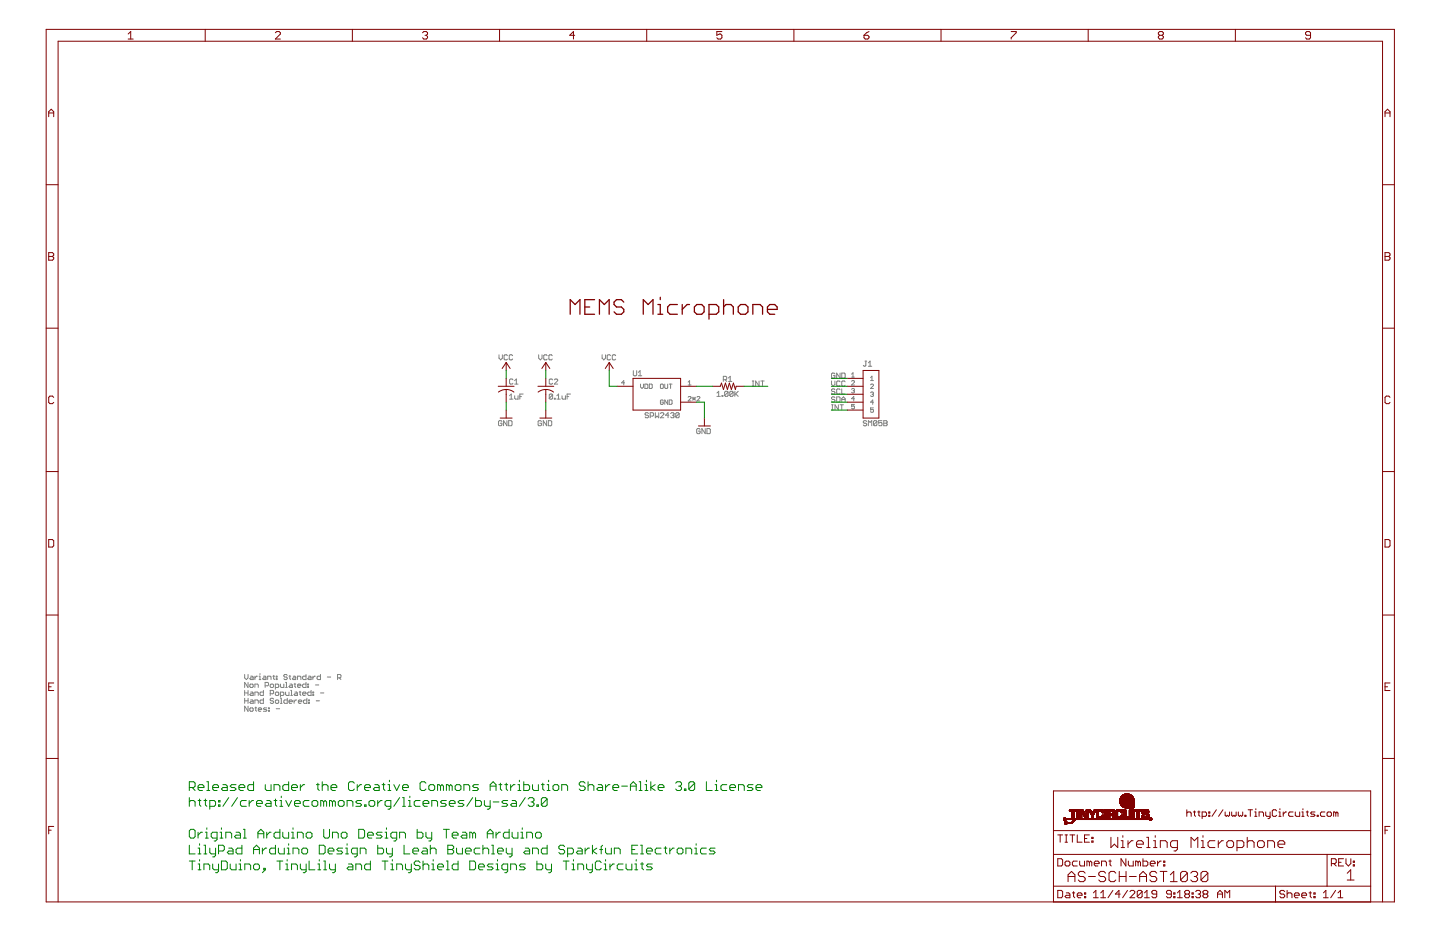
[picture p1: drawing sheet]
<svg xmlns="http://www.w3.org/2000/svg" width="432mm" height="279mm" viewBox="0 0 432 279" stroke-linecap="round" stroke-linejoin="round" font-family="sans-serif">
<g fill="none" stroke="#808080" stroke-width=".3">
<path d="M149.6 106.4v1l.5 .5 .5-.5v-1M152.2 106.6l-.3-.2h-.5l-.2 .2v1l.2 .3h.5l.3-.3M152.8 119.7h1M152.8 118.6l.5-.5v1.6M153.7 106.6l-.2-.2h-.5l-.3 .2v1l.3 .3h.5l.2-.3M153.8 113.9l-.2-.3h-.5l-.3 .3v1l.3 .2h.5l.2-.2M154.3 118.6v.8l.3 .3h.7v-1.1M154.3 115.1h1M154.3 114.1l.5-.5v1.5M155.9 118.9h.5M156.9 118.1h-1v1.6M161.5 106.4v1l.5 .5 .5-.5v-1"/>
<path d="M164.1 106.6l-.3-.2h-.5l-.3 .2v1l.3 .3h.5l.3-.3M165.6 106.6l-.2-.2h-.6l-.2 .2v1l.2 .3h.6l.2-.3M165.7 113.9l-.2-.3h-.5l-.3 .3v1l.3 .2h.5l.2-.2M165.7 118.4l-.2-.3h-.5l-.3 .3v1M165.7 118.4v1l-.2 .3h-.5l-.3-.3M165.7 118.4l-1 1M166.2 119.4h.3v.3h-.3zM166.2 113.9l.3-.3h.5l.2 .3v.2l-1 1h1M167 118.6l.5-.5v1.6M167 119.7h1M168.5 118.6v.8l.3 .3h.7v-1.1M170.1 118.9h.5"/>
<path d="M171.1 118.1h-1v1.6M180.6 106.4v1l.5 .5 .5-.5v-1M183.1 106.6l-.3-.2h-.5l-.2 .2v1l.2 .3h.5l.3-.3M184.6 106.6l-.2-.2h-.5l-.3 .2v1l.3 .3h.5l.2-.3M187.3 114.8h-.9l.6-.7v1.3M189.9 111.1v1.3l.3 .2h.5l.2-.2v-1.3M191.4 112.6h1M191.4 111.6l.5-.5v1.5M192.1 115.1v.9l.4 .5 .5-.5v-.9M193.4 115.1h.6l.3 .3v.8l-.3 .3h-.6zM194.7 115.1h.6l.3 .3v.8l-.3 .3h-.6zM198.2 115.1l.7 .3v.8l-.2 .3-.7-.3v-.8z"/>
<path d="M199.3 115.1v1.1l.3 .3 .6-.3v-1.1M200.2 119.9v1.3l-.9-1.3v1.3M200.7 115.1h.8M200.7 119.9h.6l.2 .2v.9l-.2 .2h-.6zM201.1 115.1v1.4M206.4 119.1l.2-.2 .6 .2-.8 1.1h.8M206.4 115.4h.8M206.4 114.6l.4-.5v1.3M207.7 119.5h.8M207.7 119.1l.8 .9M208.1 119.1v.9M208.5 119.1l-.8 .9"/>
<path d="M209 119.1l.2-.2 .6 .2-.8 1.1h.8M215 117.8l.5-.5v1.5M215 118.8h1M216.5 118.6h.3v.2h-.3zM216.9 113.8h.8l.2-.2v-.5l-.2-.3h-.8v1.5M217.4 113.8l.5 .5M218.3 117.6v1l-.2 .2h-.5l-.3-.2M218.3 117.6l-.2-.3h-.5l-.3 .3v1M218.3 117.6l-1 1M218.4 113.3l.5-.5v1.5M218.4 114.3h1.1M219.8 117.6v1l-.2 .2h-.5l-.3-.2"/>
<path d="M219.8 117.6l-.2-.3h-.5l-.3 .3v1M219.8 117.6l-1 1M220.3 117.3v1.5M220.6 118.1l.8 .7M221.4 117.3l-1.1 1M225.6 114.2h.5M225.6 115.7h.5M225.8 114.2v1.5M227.6 114.2v1.5l-1-1.5v1.5M228.1 114.2h1.1M228.6 114.2v1.5M249.3 114.2v1l.6 .5 .5-.5v-1"/>
<path d="M250.4 116.8l-.3-.2h-.5l-.3 .2 .3 .5h.5l.3 .3-.3 .5h-.5l-.3-.2M250.4 112.1l-.3-.3h-.5l-.3 .3v1l.3 .3h.5l.3-.3v-.5h-.5M250.4 119.2l-.3-.2h-.5l-.3 .2 .3 .5h.5l.3 .3-.3 .5h-.5l-.3-.3M250.9 119h.8l.2 .2v1l-.2 .3h-.8zM251.9 116.8l-.2-.2h-.6l-.2 .2v1.1l.2 .2h.6l.2-.2M251.9 111.8v1.6l-1-1.6v1.6M251.9 114.5l-.2-.3h-.6l-.2 .3v1l.2 .2h.6l.2-.2M252.4 116.6v1.5h1M252.4 111.8h.8l.2 .3v1l-.2 .3h-.8zM252.4 119.7h1M253.4 114.5l-.2-.3h-.5l-.3 .3v1l.3 .2h.5l.2-.2M255.4 114.3l.2-.2 .6 .2-.8 1.1h.8"/>
<path d="M255.4 112.2l.4-.5v1.4M255.4 113.1h.8M255.4 116.7l.6-.2 .2 .2-.2 .4M255.8 117.1h.2M256 117.1l.2 .3-.2 .4-.6-.2M256.2 119.5h-.8l.6-.6v1.3M259.4 108.3h.5M259.6 108.3v1.2l-.2 .3-.5-.3M260.4 109.8h1M260.4 108.8l.5-.5v1.5M261 115.4l.3-.3 .6 .3-.9 1.1h.9M261 117.8l.7-.3 .2 .3-.2 .4"/>
<path d="M261 113.2l.5-.4v1.3M261 114.1h.9M261.5 118.2h.2M261.7 118.2l.2 .2-.2 .5-.7-.3M150.5 126.4l-.3-.3h-.5l-.2 .3v1l.2 .2h.5l.3-.2v-.5h-.5M152 126.1v1.5l-1-1.5v1.5M152.5 126.1h.8l.2 .3v1l-.2 .2h-.8zM162.4 126.4l-.3-.3h-.5l-.2 .3v1l.2 .2h.5l.3-.2v-.5h-.5M163.9 126.1v1.5l-1-1.5v1.5M164.4 126.1h.8l.2 .3v1l-.2 .2h-.8zM194.5 124l-.3-.3h-.5l-.3 .3 .3 .5h.5l.3 .2-.3 .5h-.5l-.3-.2M195 124.7h.7l.3-.2v-.5l-.3-.3h-.7v1.5"/>
<path d="M196.5 123.7v1.5l.5-.5 .5 .5v-1.5M198 124l.3-.3h.5l.3 .3v.2l-1.1 1h1.1M198.9 120.1l-.2-.2-.7 .2v.9l.7 .2 .2-.6h-.4M200.6 124.5h-1l.7-.8v1.5M201.1 124l.3-.3h.5l.2 .3-.2 .5M201.6 124.5h.3M201.9 124.5l.2 .2-.2 .5h-.5l-.3-.2M203.6 124l-.2-.3h-.5l-.3 .3v1M203.6 124v1l-.2 .2h-.5l-.3-.2M203.6 124l-1 1M209.9 128.7l-.2-.2h-.5l-.3 .2v1.1l.3 .2h.5l.2-.2v-.6h-.5M211.5 128.5v1.5l-1-1.5v1.5"/>
<path d="M212 128.5h.7l.3 .2v1.1l-.3 .2h-.7zM249.3 122.9h.6M249.3 121.3h.6M249.6 121.3v1.6M251.4 121.3v1.6l-1-1.6v1.6M251.9 121.3h1M252.4 120.5v-1l.5-.5 .5 .5v1M252.4 121.3v1.6M256.2 121.2h-.8v.7l.6-.2 .2 .6-.2 .3-.6-.3M259.9 126.4l-.3-.3h-.5l-.2 .3 .2 .5h.5l.3 .2-.3 .5h-.5l-.2-.2M260.4 127.6v-1.5l.5 .5 .5-.5v1.5M261.9 122.3h-.9v.6l.7-.2 .2 .7-.2 .2-.7-.2"/>
<path d="M261.9 120.6h-.9l.7-.7v1.3M263 126.4l-.3-.3h-.5l-.3 .3v1M263 126.4v1l-.3 .2h-.5l-.3-.2M263 126.4l-1.1 1M264.5 126.1h-1v.8l.5-.3 .5 .3v.5l-.3 .2h-.5l-.2-.2M265 126.1h.8l.2 .3-.2 .5 .2 .5-.2 .2h-.8zM265 126.9h.8M73.4 202.2v1l.5 .5 .5-.5v-1M73.4 207v1.5M73.4 209.3v1.6M73.4 207.7h1M73.4 210.1h1"/>
<path d="M74.4 204.6v1.5l-1-1.5v1.5M74.4 211.7v1.5l-1-1.5v1.5M74.4 207v1.5M74.4 209.3v1.6M74.9 205.3l.3-.2h.5l.2 .2v.5l-.2 .3h-.5l-.3-.3zM74.9 212.5l.3-.3h.5l.2 .3v.5l-.2 .2h-.5l-.3-.2zM75.2 202.7h.5l.2 .3v.7h-.7l-.3-.2 .3-.3h.7M75.2 207.5h.5l.2 .2v.8h-.7l-.3-.3 .3-.2h.7M75.2 209.8h.5l.2 .3v.8h-.7l-.3-.3 .3-.2h.7M76.4 206.1v-1h.8l.2 .2v.8M76.4 202.7v1M76.4 208.5v-1h.8l.2 .2v.8"/>
<path d="M76.4 210.9v-1.1h.8l.2 .3v.8M76.4 212.2h.5M76.7 212v1l.2 .2M77.2 202.7l-.8 .5M77.4 212.7h1.1l-.3-.5h-.5l-.3 .3v.5l.3 .2h.5M77.7 202.7h.3v1M77.7 203.7h.5M78 202v.2M79 207v1.5h-.8l-.2-.3v-.5l.2-.2h.8M79 209.3v1.6h-.8l-.2-.3v-.5l.2-.3h.8M79 202.7h.5l.3 .3v.7h-.8l-.3-.2 .3-.3h.8M79.5 205.6h.8l.2-.3v-.5l-.2-.2h-.8v1.5"/>
<path d="M80 212.2h-.8l-.2 .3 .2 .2h.6l.2 .3-.2 .2h-.8M80.3 203.7v-1h.7l.3 .3v.7M80.5 212.2h.3v.3h-.3zM80.5 213h.3v.2h-.3zM81 205.3l.3-.2h.5l.2 .2v.5l-.2 .3h-.5l-.3-.3zM81 208h.8l.2-.3v-.5l-.2-.2h-.8v1.5M81.8 202.7h.5M82 209.6l-.2-.3h-.5l-.3 .5 .3 .3h.5l.2 .5-.2 .3h-.5l-.3-.3M82.1 202.5v1l.2 .2M82.6 206.1h.7l.3-.3v-.5l-.3-.2h-.7v1.5M82.6 210.1l.2-.3h.5l.3 .3v.5l-.3 .3h-.5l-.2-.3zM82.8 207.5h.5l.3 .2v.5l-.3 .3h-.5l-.2-.3v-.5z"/>
<path d="M82.8 202.7h.3v.3h-.3zM82.8 203.5h.3v.2h-.3zM82.8 212.5h1M84.1 205.1v.7l.2 .3h.8v-1M84.1 208.5h.8l.2-.3v-.5l-.2-.2h-.8v1.5M84.1 210.9h.5M84.1 209.3h.2v1.6M85.6 206.1h.5M85.6 204.6h.3v1.5M85.6 207.5v.7l.3 .3h.8v-1M86.1 202.5l-.2-.3h-.5l-.3 .5 .3 .3h.5l.2 .5-.2 .2h-.5l-.3-.2M86.1 209.3v1.6h-.7l-.3-.3v-.5l.3-.3h.7"/>
<path d="M86.7 210.4h1l-.3-.6h-.5l-.2 .3v.5l.2 .3h.5M86.7 202.7h.5M86.9 205.1h.5l.3 .2v.8h-.8l-.2-.3 .2-.2h.8M86.9 202.5v1l.3 .2M87.2 208.5h.5M87.2 207h.2v1.5M87.9 202.7h.5l.3 .3v.7h-.8l-.2-.2 .2-.3h.8M88.2 205.1h.5M88.2 209.8v1.1M88.4 204.8v1l.3 .3M88.4 207.5h.5l.3 .2v.8h-.8l-.2-.3 .2-.2h.8M88.9 209.8l-.7 .6"/>
<path d="M89.2 205.6h1l-.2-.5h-.5l-.3 .2v.5l.3 .3h.5M89.2 203.7v-1h.8l.2 .3v.7M89.5 210.4h1l-.3-.6h-.5l-.2 .3v.5l.2 .3h.5M89.7 207.5h.5M90 207.2v1l.2 .3M90.7 208h1.1l-.3-.5h-.5l-.3 .2v.5l.3 .3h.5M91.8 204.6v1.5h-.8l-.3-.3v-.5l.3-.2h.8M91.8 202.2v1.5h-.8l-.3-.2v-.5l.3-.3h.8M92 209.3v1.6h-.8l-.2-.3v-.5l.2-.3h.8M92.3 205.8h.2v.3h-.2zM92.3 205.1h.2v.2h-.2zM92.5 209.8h.3v.3h-.3z"/>
<path d="M92.5 210.6h.3v.3h-.3zM92.5 202.7h.5l.3 .3v.7h-.8l-.2-.2 .2-.3h.8M93.3 207v1.5h-.8l-.2-.3v-.5l.2-.2h.8M93.8 207.5h.3v.2h-.3zM93.8 208.2h.3v.3h-.3zM93.8 202.7v1M94.6 205.3h1M94.6 202.7l-.8 .5M94.8 210.1h1M96.1 207.7h1M96.1 202.2v1.5h-.8l-.2-.2v-.5l.2-.3h.8M98.1 203h1.1"/>
<path d="M101.2 203.2h.8l.2-.2v-.5l-.2-.3h-.8v1.5M101.7 203.2l.5 .5"/>
</g>
<g fill="none" stroke="#800000" stroke-width=".3">
<path d="M13.8 8.8h404.3v261.6h-404.3zM38.4 10.2l.8-.7v2.2M38.4 11.7h1.5M61.5 8.8v3.6M82.6 9.8l.4-.3h.7l.4 .3v.4l-1.5 1.5h1.5M105.7 8.8v3.6M126.7 9.8l.4-.3h.7l.4 .3v.4l-.4 .4M127.4 10.6h.4M127.8 10.6l.4 .4v.3l-.4 .4h-.7l-.4-.4M149.8 8.8v3.6M172.3 10.6h-1.5l1.2-1.1v2.2M193.9 8.8v3.6"/>
<path d="M216.5 9.5h-1.6v1.1l.8-.4h.4l.4 .4v.7l-.4 .4h-.8l-.4-.4M238.1 8.8v3.6M259.1 10.6h1.1l.4 .4v.3l-.4 .4h-.7l-.4-.4zM260.6 9.5l-.8 .3-.7 .8M282.2 8.8v3.6M303.2 9.5h1.5v.3l-1.5 1.5v.4M326.3 8.8v3.6M347.7 10.6l-.4 .4v.3l.4 .4h.8l.3-.4v-.3l-.3-.4M347.7 10.6l-.4-.4v-.4l.4-.3h.8l.3 .3v.4l-.3 .4M347.7 10.6h.8M370.4 8.8v3.6M393 10.6h-1.2l-.3-.4v-.4l.3-.3h.8l.4 .3v1.5l-.4 .4h-.8l-.3-.4"/>
<path d="M14.6 35v-1.5l.7-.8 .8 .8v1.5M14.6 33.9h1.5M415.3 33.9h1.5M415.3 35v-1.5l.8-.8 .7 .8v1.5M13.8 55.4h3.6M414.6 55.4h3.5M14.6 75.7h1.1l.4 .4v.4l-.4 .4 .4 .3v.4l-.4 .4h-1.1zM14.6 76.9h1.1M415.3 75.7h1.2l.3 .4v.4l-.3 .4 .3 .3v.4l-.3 .4h-1.2zM415.3 76.9h1.2M13.8 98.4h3.6M414.6 98.4h3.5"/>
<path d="M16.1 119.1l-.4-.4h-.7l-.4 .4v1.5l.4 .4h.7l.4-.4M149.4 115.8h4.8M151.8 116.8l1 .1 1.3 .6M151.8 116.8l-1 .1-1.3 .6M151.8 108.7v2.4M151.8 113.4v2.4M151.8 116.8v3.8M151.8 108.7l1.2 1.8M151.8 108.7l-1.2 1.8M161.3 115.8h4.8M163.7 116.8l1 .1 1.3 .6M163.7 116.8l-1 .1-1.3 .6"/>
<path d="M163.7 108.7v2.4M163.7 113.4v2.4M163.7 116.8v3.8M163.7 108.7l1.2 1.8M163.7 108.7l-1.2 1.8M182.7 108.7l1.2 1.8M182.7 108.7l-1.2 1.8M182.7 108.7v2.4M185.1 115.8h4.7M189.8 113.4h14.3v9.5h-14.3zM204.1 115.8h4.8M213.6 115.8h2.4l.3-.9 .6 1.9 .6-1.9 .6 1.9 .6-1.9 .6 1.9 .6-1.9 .6 1.9 .2-1h2.4"/>
<path d="M254 115.8h4.8M254 113.4h4.8M254 118.2h4.8M258.8 111.1h4.7v14.2h-4.7zM416.8 119.1l-.3-.4h-.8l-.4 .4v1.5l.4 .4h.8l.3-.4M150 125.3h3.6M151.8 122.9v2.4M161.9 125.3h3.6M163.7 122.9v2.4M204.1 120.6h4.8M209.4 127.7h3.6M211.2 125.3v2.4"/>
<path d="M254 120.6h4.8M254 122.9h4.8M13.8 141.4h3.6M414.6 141.4h3.5M14.6 161.8h1.1l.4 .3v1.5l-.4 .4h-1.1zM415.3 161.8h1.2l.3 .3v1.5l-.3 .4h-1.2zM13.8 184.4h3.6M414.6 184.4h3.5M14.6 205.9h.7M16.1 204.7h-1.5v2.3h1.5M415.3 205.9h.8M416.8 204.7h-1.5v2.3h1.5"/>
<path d="M13.8 227.4h3.6M335.8 239.8h3.3M335.8 239.6l3.3 .1M335.9 239.6h3.2M335.9 239.5h3.1M335.9 239.5h3M335.9 239.4h2.9M335.9 239.3h2.8M336 239.2h2.7M336 239.2h2.6M336 239.1h2.5M336.1 239h2"/>
<path d="M336.1 239h1.9M336.2 238.8h1.7M336.3 238.8h1.6M336.3 238.7h1.6M336.4 238.6h1.5M336.8 238.3h2.3M336.9 238.3h2.1M337 238.2h1.9M337.2 238.1h1.5M337.7 238h.6M337.7 239.9l-1.9 .1M337.8 239.9h-2"/>
<path d="M337.9 240h.1M337.9 238.5l-1.4 .1M337.9 238.4l-1.3 .1M338 238.7h.4M338 238.6h.4M338 238.4h-1.4M338.1 239.9h1.1M338.1 238.8h.2M338.1 238.6h.2M338.2 239.9h1M338.4 238.4h.8M338.5 238.4l.8 .1"/>
<path d="M338.5 238.5l.9 .1M338.6 238.8h1M338.6 238.9l1.1 .1M338.6 238.7h.9M338.6 238.6h.8M338.7 239h1M338.7 239l1.1 .1M338.8 239.1l1.1 .1M338.9 239.2h1M339 239.3h.9M339 239.3l.9 .1M339.1 239.4h.9"/>
<path d="M339.2 239.8h-3.4M339.2 239.5h.8M339.3 239.6h.7M339.3 239.6l.7 .1M339.3 239.9h.8M339.3 239.8h.7M339.3 239.7h.7M414.6 227.4h3.5M14.6 248.9h.7M16.1 247.8h-1.5v2.2M315.9 256.1h95.1M315.9 249h95.1"/>
<path d="M317.2 257.4h1.1l.3 .4v1.4l-.3 .4h-1.1zM317.2 250.3h1.4M317.9 250.3v2.2M318.9 245.6l.2 .1M318.9 245.6h.2M318.9 245.7h.3M318.9 245.8h.7M319 245.3h.6M319 245.9h.6M319.1 245.9h.4M319.1 245.5h-.2M319.2 245.2h.2"/>
<path d="M319.2 245.4l-.3 .1M319.3 246.8l.3 .1M319.3 246.8h.2M319.3 246.7h.1M319.3 246.5h.7M319.3 246.9h.6M319.3 245.4l.4 .1M319.3 246.4h.6M319.4 258.5l.3-.4h.8l.3 .4v.7l-.3 .4h-.8l-.3-.4zM319.4 250.3h.7M319.4 252.5h.7M319.4 247h.5"/>
<path d="M319.4 246.4h.4M319.4 247.1h.4M319.4 245.5h25.4M319.5 246.6h-.2M319.5 245.7h25.3M319.5 245.6h25.3M319.6 246.5l-.3 .1M319.6 245.4h-.7M319.7 246.5l.3 .1M319.7 245.7h-.3M319.7 250.3v2.2M319.8 246.6h1.8"/>
<path d="M320 246.8l-.3 .1M320.7 243.1h2M320.7 243h2M320.7 242.9h2M320.7 242.8h2M320.7 243.2h2M320.7 242.8h1.9M320.8 250.3h1.5M321.4 243.2h.6M321.4 243.4h.6M321.4 244.7h.6M321.4 243.8h.6"/>
<path d="M321.4 244.4h.6M321.4 244.1h.6M321.4 246.8h-1.6M321.4 245.2h.6M321.4 245.1h.6M321.4 245h.6M321.4 244.9h.6M321.4 244.8h.6M321.4 244.6h.6M321.4 244.5h.6M321.4 244.3h.6M321.4 244.2h.6"/>
<path d="M321.4 244h.6M321.4 243.9h.6M321.4 243.7h.6M321.4 243.6h.6M321.4 243.5h.6M321.4 243.3h.6M321.5 246.7h-1.7M321.6 250.3v2.2M321.7 246.5l-.4 .1M321.7 246.5h-.3M321.8 246.4h-.3M321.9 246.3l-.3 .1"/>
<path d="M321.9 245.3h-.4M322 246.2l-.4 .1M322 246.2h-.3M322.1 246.1h-.3M322.2 246l-.3 .1M322.3 245.9l-.4 .1M322.3 245.9h-.3M322.4 245.8h-.3M322.5 245.7h-.3M322.9 243.4h.5M322.9 244.7h.5M322.9 243.8h.5"/>
<path d="M322.9 244.4h.5M322.9 244.1h.5M322.9 245.2h.5M322.9 245.1h.5M322.9 245h.5M322.9 244.9h.5M322.9 244.8h.5M322.9 244.6h.5M322.9 244.5h.5M322.9 244.3h.5M322.9 244.2h.5M322.9 244h.5"/>
<path d="M322.9 243.9h.5M322.9 243.7h.5M322.9 243.6h.5M322.9 243.5h.5M322.9 243.3h.5M322.9 243.2h.5M322.9 243.1h.5M322.9 243h.5M322.9 242.9h.5M322.9 242.8h.5M322.9 245.3h.5M323 242.8h.3"/>
<path d="M323 250.3v2.2h1.5M323 258.1h-1.1l-.3 .4v.7l.3 .4h1.1M323.7 258.1v1.1l.4 .4h1.1v-1.5M323.8 242.9h1M323.8 243.4h.5M323.8 244.7h.5M323.8 243.8h.5M323.8 244.4h.5M323.8 244.1h.5M323.8 245.2h.5M323.8 245.1h.5M323.8 245h.5"/>
<path d="M323.8 244.9h.5M323.8 244.8h.5M323.8 244.6h.5M323.8 244.5h.5M323.8 244.3h.5M323.8 244.2h.5M323.8 244h.5M323.8 243.9h.5M323.8 243.7h.5M323.8 243.6h.5M323.8 243.5h.5M323.8 243.4h1.2"/>
<path d="M323.8 243.2l1.2 .1M323.8 243.2h1.1M323.8 243.1h1.1M323.8 243l1 .1M323.8 242.9l1 .1M323.8 242.8h.9M323.9 245.3h.4M323.9 242.8h.7M324.4 243.4h.6M324.4 243.5h.7M324.5 243.5h.6M324.5 243.6l.6 .1"/>
<path d="M324.6 243.7h.6M324.6 243.8h.6M324.6 243.8l.6 .1M324.7 243.9l.6 .1M324.7 244h.6M324.8 244.1h.6M324.8 244.1l.6 .1M324.8 244.2l.6 .1M324.9 244.3h.6M324.9 244.4h.6M325 244.4h.5M325 244.5h.6"/>
<path d="M325 244.6h.6M325.1 244.7h.5M325.1 244.7h1.1M325.1 244.8h1.1M325.2 244.9h1M325.2 251.4h.7M325.2 245h1M325.3 245h.9M325.3 245.2h.9M325.3 245.1h.9M325.4 245.3h.8M325.7 243.4h.5"/>
<path d="M325.7 244.7h.5M325.7 243.3h.5M325.7 243.2h.5M325.7 243.1h.5M325.7 243h.5M325.7 242.9h.5M325.7 242.8h.5M325.8 243.8h.4M325.8 244.4h.4M325.8 244.1h.4M325.8 244.6h.4M325.8 244.5h.4"/>
<path d="M325.8 244.3h.4M325.8 244.2h.4M325.8 244h.4M325.8 243.9h.4M325.8 243.7h.4M325.8 243.6h.4M325.8 243.5h.4M325.8 242.8h.4M326.5 242.8h.5M326.5 242.9h.5M326.5 242.8h.4M326.5 242.9l.6 .1"/>
<path d="M326.5 243h.6M326.6 243.1h.6M326.6 243.2h.6M326.7 250.3h-1.5v2.2h1.5M326.7 258.5l-.4-.4h-.4v1.5M326.7 258.5l.3-.4 .4 .4v1.1M326.7 258.5v1.1M326.7 243.2l.6 .1M326.7 243.3l.6 .1M326.8 243.4h.6M326.8 243.5h.6M326.9 243.5l.5 .1"/>
<path d="M326.9 243.6h.6M326.9 243.7h.6M327 243.8h1.2M327 243.8h1.1M327 243.9h1.1M327.1 244h.9M327.2 244.1h.8M327.2 244.2h.7M327.3 244.3h.6M327.3 244.7h.5M327.3 244.4h.5M327.3 245.1h.5"/>
<path d="M327.3 245h.5M327.3 244.9h.5M327.3 244.8h.5M327.3 244.6h.5M327.3 244.5h.5M327.3 245.3h.5M327.4 251h.4v.4h-.4zM327.4 252.1h.4v.4h-.4zM327.6 243.7h.6M327.8 245.2h-.5M327.9 244.1l-.7 .1M328.1 258.9h1.5v-.4l-.4-.4h-.7l-.4 .4v.7l.4 .4h.7"/>
<path d="M328.1 242.8h.6M328.2 242.8h.5M328.2 243.6l-.5 .1M328.3 243.5l-.6 .1M328.3 243.5h-.6M328.4 243.4h-.6M328.5 243.2l-.6 .1M328.5 243.2h-.6M328.6 243.1h-.6M328.6 243h-.6M328.7 243h-.7M328.7 242.9h-.6"/>
<path d="M328.8 243.8h.6M328.8 244.4h.6M328.8 244.1h.6M328.8 244.6h.6M328.8 244.5h.6M328.8 244.3h.6M328.8 244.2h.6M328.8 244h.6M328.8 243.9h.6M328.8 243.7h.6M328.8 243.6h.6M328.8 243.5h.6"/>
<path d="M328.9 244.7l.6 .1M328.9 244.8l.7 .1M328.9 244.7h.5M328.9 244.9h2.1M328.9 245h2M328.9 243.1h2M329 245h1.9M329 243.1h1.9M329 245.1h1.9M329 243h1.9M329.1 245.2h1.7M329.1 242.9h1.7"/>
<path d="M329.2 245.3h1.5M329.2 242.8h1.5M329.4 242.8h1.2M329.4 243.4h-.6M329.4 245.3h1.1M329.4 243.3l-.5 .1M329.6 243.2l-.7 .1M329.6 242.7h.7M330.3 259.6v-1.5h1.1l.4 .4v1.1M330.3 244.9h.7M330.3 243.2l.7 .1M330.4 243.3l.6 .1"/>
<path d="M330.5 243.4h.5M330.5 244.7h.5M330.5 243.5h.5M330.5 244.4h.5M330.5 244.6h.5M330.5 244.5h.5M330.5 243.6h.5M330.9 243.2h-2M331 244.7l-.6 .1M331.3 243.4h.5M331.3 244.7h.5M331.3 243.8h.5"/>
<path d="M331.3 244.4h.5M331.3 244.1h.5M331.3 245.2h.5M331.3 245.1h.5M331.3 245h.5M331.3 244.9h.5M331.3 244.8h.5M331.3 244.6h.5M331.3 244.5h.5M331.3 244.3h.5M331.3 244.2h.5M331.3 244h.5"/>
<path d="M331.3 243.9h.5M331.3 243.7h.5M331.3 243.6h.5M331.3 243.5h.5M331.3 243.3h.5M331.3 243.2h.5M331.3 243.1h.5M331.3 243h.5M331.3 242.9h.5M331.3 242.8h.5M331.3 242.8h.4M331.3 245.3h.4"/>
<path d="M331.8 245.3h-.5M332.2 243.4h.5M332.2 244.7h.5M332.2 243.8h.5M332.2 244.4h2M332.2 245.2h.5M332.2 245.1h.5M332.2 245h.5M332.2 244.9h.5M332.2 244.8h.5M332.2 244.6h.5M332.2 244.5h2.1"/>
<path d="M332.2 244.4l2 .1M332.2 244.3h1.9M332.2 244h.6M332.2 243.9h.5M332.2 243.7h.5M332.2 243.6h.5M332.2 243.5h.5M332.2 243.3l.5 .1M332.2 243.3h2.1M332.2 243.1h2.1M332.2 243h2M332.2 242.9l2 .1"/>
<path d="M332.2 242.9h1.9M332.2 242.8h1.8M332.2 245.3h.5M332.2 242.8h1.6M332.3 245.3h.4M332.5 258.1h.7M332.9 257.8v1.4l.3 .4M333.1 251v3.1l1.1-1 1 1v-3.1M333.7 244.6h.6M333.7 244.7h.6M333.7 243.3l.6 .1M333.8 244.7h.5"/>
<path d="M333.8 243.4h.5M333.8 245.3h.5M333.8 245.2h.5M333.8 245.1h.5M333.8 245h.5M333.8 244.9h.5M333.8 244.8h.5M333.8 243.6h.5M333.8 243.5h.5M333.8 245.3h.4M334.1 244.2h-1.9M334.2 244.1l-2 .1"/>
<path d="M334.2 244.1h-2M334.3 244h-.8M334.3 243.2h-2.1M334.3 243.9h-.6M334.3 243.8l-.6 .1M334.3 243.8h-.5M334.3 243.7h-.5M334.3 243.5h-.5M334.6 243.8h.5M334.6 244.4h.5M334.6 244.1h.5M334.6 244.5h.5"/>
<path d="M334.6 244.3h.5M334.6 244.2h.5M334.6 244h.5M334.6 243.9h.5M334.6 243.7h.5M334.6 243.6h.5M334.6 243.4h.5M334.6 244.7h.5M334.6 244.6h.5M334.6 243.5h.5M334.6 244.7l.6 .1M334.6 244.8l.7 .1"/>
<path d="M334.6 245h2.1M334.6 244.9h2.1M334.6 243.2h2.1M334.6 243.1h2.1M334.7 243.1h1.9M334.8 245.1h1.8M334.8 243h1.8M334.8 245.2h1.7M334.8 242.9h1.7M334.9 245.3h1.5M334.9 242.8h1.6M335.1 242.8h1.2"/>
<path d="M335.1 245.3h1.1M335.2 243.3l-.6 .1M335.3 243.2l-.7 .1M335.3 242.7h.8M335.8 240.4h.5M335.8 240.3h1.9M335.8 240.2h1.9M335.8 240.1h1.9M335.8 240h1.9M335.8 240.6h.5M335.8 240.5h.5M335.9 240.7h.4"/>
<path d="M335.9 240.8l1.3 .1M335.9 240.8h.5M335.9 240.9l1.4 .1M336 241h1.5M336 241.1h1.7M336 241.1l1.9 .1M336 244.9h.7M336 243.2l.7 .1M336.1 241.2l1.9 .1M336.1 241.3h2M336.1 244.8h.6M336.2 243.4h.5"/>
<path d="M336.2 243.5h.5M336.2 243.3l.5 .1M336.2 241.4h1.9M336.2 252h.5v2.1M336.2 254.1h1M336.2 244.7h.5M336.2 244.6h.5M336.2 243.6h.5M336.2 244.5h.5M336.2 244.4h.5M336.2 241.4l2 .1M336.3 241.5l2 .1"/>
<path d="M336.3 240.5h-.5M336.4 241.6h2M336.4 240.3h-.6M336.4 240.5h.3M336.4 241.7h2.1M336.4 240.6h.3M336.5 240.4h.1M336.5 241.7l2 .1M336.5 240.7h.1M336.6 241.8l2 .1M336.7 245h-2M336.7 240.8h.2"/>
<path d="M336.7 250.5v.5M336.7 241.9h2M336.7 240.3l1.1 .1M336.8 240.4h1.3M336.8 240.5h1.4M336.8 242h2M336.8 240.5l1.5 .1M336.9 240.6l1.4 .1M337 242l1.8 .1M337 243.4h.6M337 244.7l.6 .1M337 243.8h.6"/>
<path d="M337 244.4h.6M337 244.1h.6M337 244.9h2.2M337 244.8l.8 .1M337 244.7h.6M337 244.5h.6M337 244.3h.6M337 244.2h.6M337 244h.6M337 243.9h.6M337 243.7h.6M337 243.6h.6"/>
<path d="M337 243.5h.6M337 243.3h.6M337 243.2h.6M337 243.1h.6M337 243h.6M337 242.9h.6M337 242.8h.6M337.1 242.8h.4M337.1 245h2M337.1 240.7h1.3M337.1 242.1l1.8 .1M337.2 245.1h1.8"/>
<path d="M337.3 245.2h1.7M337.3 245.3h1.6M337.3 240.8h1.2M337.4 242.2h1.5M337.4 240.8l1.2 .1M337.6 244.6h-.6M337.6 245.3h1M337.6 257.4v2.2l-1.5-2.2v2.2M337.6 240.9l1.1 .1M337.8 240.1h.3M337.8 240.2h.3M337.8 241h1"/>
<path d="M337.9 240.2h.1M338 241.1h.8M338.1 241.1l.8 .1M338.2 241.2l.8 .1M338.2 240.2h.9M338.2 240h1M338.2 240.1h1M338.2 252v2.1M338.2 241.3h.8M338.2 240.3h.9M338.3 241.4h.8M338.3 240.4h.8"/>
<path d="M338.3 258.1v1.1l.4 .4h1.1v-1.5M338.4 240.5h.7M338.4 241.4l.8 .1M338.5 241.5l.8 .1M338.5 240.5h.6M338.5 240.6h.6M338.6 241.6h.7M338.6 240.7h.6M338.6 244.7h.6M338.6 241.7h.8M338.7 243.4h.5M338.7 243.8h.5"/>
<path d="M338.7 244.4h.5M338.7 244.1h.5M338.7 244.6h.5M338.7 244.5h.5M338.7 244.3h.5M338.7 244.2h.5M338.7 244h.5M338.7 243.9h.5M338.7 243.7h.5M338.7 243.6h.5M338.7 243.5h.5M338.7 243.3h.5"/>
<path d="M338.7 243.2h.5M338.7 243.1h.5M338.7 243h.5M338.7 242.9h.5M338.7 242.8h.5M338.7 241.7l.8 .1M338.7 240.8h.6M338.8 241.8l.8 .1M338.8 240.8l.5 .1M338.9 241.9h.7M338.9 240.9l.5 .1M338.9 242h.8"/>
<path d="M338.9 241h.6M339 242l.8 .1M339 241.1h.6M339.1 242.1h.8M339.1 241.1l.5 .1M339.2 242.2h.7M339.2 241.2l.5 .1M339.2 240.2h-1M339.2 244.8l-.8 .1M339.2 244.7l-.6 .1M339.2 241.3h.6M339.3 241.4h.6"/>
<path d="M339.3 240.6h.8M339.3 240.5h.8M339.3 240.4h.8M339.3 240.3h.8M339.3 240.2h.8M339.3 240.1h.8M339.3 240h.8M339.4 241.4l.6 .1M339.4 240.7h.7M339.4 241.5l.6 .1M339.4 240.8h.7M339.5 241.6h.6"/>
<path d="M339.5 240.8h.6M339.6 243.4h.5M339.6 244.7h.5M339.6 243.8h.5M339.6 244.4h.5M339.6 244.1h.5M339.6 245.3h.5M339.6 245.2h.5M339.6 245.1h.5M339.6 245h.5M339.6 244.9h.5M339.6 244.8h.5"/>
<path d="M339.6 244.6h.5M339.6 244.5h.5M339.6 244.3h.5M339.6 244.2h.5M339.6 244h.5M339.6 243.9h.5M339.6 243.7h.5M339.6 243.6h.5M339.6 243.5h.5M339.6 243.3h.5M339.6 243.2h.5M339.6 243.1h.5"/>
<path d="M339.6 243h.5M339.6 242.9h.5M339.6 242.8h.5M339.6 241.7h.5M339.6 240.9h.5M339.6 245.3h.4M339.7 241.7h.4M339.7 241h.4M339.7 241.8h.4M339.7 241.1h.4M339.8 252h-.5l-1.1 1.1M339.8 241.1h.3"/>
<path d="M339.8 241.9h.3M339.9 242h.2M339.9 241.2h.2M339.9 241.3h.2M340 242.1h.1M340.3 243.1h2M340.3 243h2M340.3 242.9h2M340.3 242.8h2M340.3 243.2h2M340.4 242.8h1.9M340.4 243.2h1.2"/>
<path d="M340.8 253.1h2v-.6l-.5-.5h-1l-.5 .5v1.1l.5 .5h1M341 243.4h.6M341 244.7h.6M341 243.8h.6M341 244.4h.6M341 244.1h.6M341 245.2h.6M341 245.1h.6M341 245h.6M341 244.9h.6M341 244.8h.6M341 244.6h.6"/>
<path d="M341 244.5h.6M341 244.3h.6M341 244.2h.6M341 244h.6M341 243.9h.6M341 243.7h.6M341 243.6h.6M341 243.5h.6M341 243.3h.6M341.1 245.3h.4M341.3 258.5l-.4-.4h-.4v1.5M341.3 258.5v1.1"/>
<path d="M341.3 258.5l.3-.4 .4 .4v1.1M341.6 245.3h-.5M341.7 243.2h.6M342.4 244.7h.6M342.4 244.8l.6 .1M342.4 244.6h.6M342.4 244.5h.6M342.4 243.4h.6M342.4 244.9h2.1M342.4 243.6h.6M342.4 243.5h.6M342.4 243.3h.6"/>
<path d="M342.5 245h2M342.5 244.5h.4M342.5 243.7h.6M342.5 243.8h1.4M342.5 245h1.9M342.5 243.1h1.9M342.5 245.1h1.9M342.5 243.9l1.9 .1M342.5 243.8l1.7 .1M342.5 243h1.9M342.6 244h1.8M342.6 245.2h1.7"/>
<path d="M342.6 242.9h1.7M342.6 244.1h1.9M342.7 245.3h1.5M342.7 242.8h1.5M342.7 257.4v2.2h1.1l.4-.4v-.7l-.4-.4h-1.1M342.8 244.1l1.7 .1M342.8 242.8h1.3M342.9 245.3h1.1M342.9 244.2h1.6M343.1 243.2l-.7 .1M343.1 242.7h.8M343.2 243.2h-.7"/>
<path d="M343.8 243.2h.7M343.8 244.3h.7M343.9 254.1h1M343.9 251h.5v3.1M343.9 244.9h.6M343.9 243.2h.6M343.9 243.4h.6M343.9 243.3h.6M344 244.4h.5M344 244.7h.5M344 244.6h.5M344 244.5h.5"/>
<path d="M344.5 243.5h-.5M344.5 244.7l-.5 .1M344.6 245.7h.3M344.7 245.8h.6M344.7 245.3h.6M344.7 245.9h.5M344.8 245.2h.3M344.9 245.4l-.3 .1M344.9 245.9h.2M344.9 258.9h1.5v-.4l-.4-.4h-.7l-.4 .4v.7l.4 .4h.7M345.1 245.4h.3M345.2 245.7h.2"/>
<path d="M345.2 245.6h.2M345.2 245.5h.2M345.3 245.4h-.6M345.4 245.7h-.3M345.9 252h.5v2.1M345.9 254.1h1M346.4 250.5v.5M347.1 258.1v1.5M347.9 254.1v-2.1h1.6l.5 .5v1.6M348.2 258.1h-.4l-.7 .8M348.9 259.2h.4v.4h-.4zM348.9 258.1h.4v.4h-.4z"/>
<path d="M353.1 254.1h-1.6l-.5-.5v-1.1l.5-.5h1.6v2.6l-.5 .5h-.6M355.9 242.8v1.9M355.9 243.8l.3-.4h.7l.3 .4v.9M357.1 254.1v-3.1l1.1 1 1-1v3.1M357.8 243.4h.7M358.2 243.1v1.3l.3 .3M359.2 243.4h.6M359.5 243.1v1.3l.3 .3M360.2 252h.5v2.1M360.2 254.1h1M360.5 244.7h1l.3-.3v-.6l-.3-.4h-1v2M360.7 250.5v.5"/>
<path d="M362.5 243.4h.3v.4h-.3zM362.5 244.4h.3v.3h-.3zM364.3 252h-1.5l-.6 .5v1.1l.6 .5h1.5M364.7 242.8l-1.3 1.9M365.3 252v2.1M366.7 242.8l-1.3 1.9M366.8 252h-.5l-1 1.1M367.4 243.4v1l.3 .3 .3-.3 .4 .3 .3-.3v-1M368.4 252h1l.5 .5v1.1l-.5 .5h-1l-.5-.5v-1.1zM369.3 243.4v1l.4 .3 .3-.3 .3 .3 .4-.3v-1M370.9 254.1h1.6l.5-.5v-1.1l-.5-.5h-1.6v3.1M371.3 243.4v1l.3 .3 .4-.3 .3 .3 .3-.3v-1"/>
<path d="M373.3 244.4h.3v.3h-.3zM374 252.5l.5-.5h1l.5 .5v1.6M374 251v3.1M374.3 242.8h1.3M374.9 242.8v1.9M376.2 243.4h.4v1.3M376.2 244.7h.7M376.6 242.4v.4M377.5 244.7v-1.3h1l.4 .4v.9M377.6 252h1l.5 .5v1.1l-.5 .5h-1l-.5-.5v-1.1zM379.5 243.4v1l.4 .3h1M380.1 254.1v-2.1h1.6l.5 .5v1.6"/>
<path d="M380.9 243.4v1.7l-.7 .3M382.8 243.1l-.3-.3h-.7l-.3 .3v1.3l.3 .3h.7l.3-.3M383.2 253.1h2.1v-.6l-.6-.5h-1l-.5 .5v1.1l.5 .5h1M383.5 243.4h.3v1.3M383.5 244.7h.6M383.8 242.4v.4M384.8 243.4v1.3M385.8 243.4h-.4l-.6 .7M387.8 243.4h-1l-.4 .4v.6l.4 .3h1M388.4 243.4v1l.3 .3h1v-1.3M390.4 243.4h.3v1.3M390.4 244.7h.6"/>
<path d="M390.7 242.4v.4M391.7 243.4h.6M392 243.1v1.3l.3 .3M394.3 243.4h-1l-.3 .4 .3 .3h.7l.3 .3-.3 .3h-1M395 244.4h.3v.3h-.3zM397.3 243.4h-1l-.4 .4v.6l.4 .3h1M397.9 256.1v9.6M398.3 243.4h.6l.3 .4v.6l-.3 .3h-.6l-.4-.3v-.6zM399.2 258.9h1.1l.4-.4v-.7l-.4-.4h-1.1v2.2M399.9 258.9l.8 .7M400.6 243.8l-.7-.4v1.3M400.6 243.8v.9"/>
<path d="M400.6 243.8l.3-.4 .3 .4v.9M401.4 258.5h.7M402.9 257.4h-1.5v2.2h1.5M403.6 257.4v1.5l.7 .7 .8-.7v-1.5M405.8 259.2h.3v.4h-.3zM405.8 258.1h.3v.4h-.3zM415.3 248.9h.8M416.8 247.8h-1.5v2.2M17.4 270.4v-258h397.2v258M315.9 270.4v-33.3h95.1v33.3M315.9 265.7h95.1M317.2 266.9h1.1l.3 .4v1.5l-.3 .3h-1.1z"/>
<path d="M319.7 267.7h.8l.3 .3v1.1h-1.1l-.3-.3 .3-.4h1.1M320.3 264.3v-2l1-1.1 1 1.1v2M320.3 262.8h2M321.6 267.7h.7M321.9 267.3v1.5l.4 .3M323 268.4h1.5v-.4l-.4-.3h-.7l-.4 .3v.8l.4 .3h.7M325.2 268.8h.4v.3h-.4zM325.2 267.7h.4v.3h-.4zM325.4 261.7l-.5-.5h-1.1l-.5 .5v.6l.5 .5h1.1l.5 .5v.5l-.5 .5h-1.1l-.5-.5M326.4 262.8h2.1M327.9 269.1h1.4M327.9 267.7l.7-.8v2.2"/>
<path d="M330.1 269.1h1.4M330.1 267.7l.7-.8v2.2M331.5 261.7l-.5-.5h-1l-.5 .5v.6l.5 .5h1l.5 .5v.5l-.5 .5h-1l-.5-.5M333.7 266.9l-1.4 2.2M334.6 261.7l-.5-.5h-1l-.6 .5v2.1l.6 .5h1l.5-.5M335.6 262.8h2.1M335.6 261.2v3.1M335.9 268h-1.4l1-1.1v2.2M337.7 261.2v3.1M338.1 266.9l-1.5 2.2M338.7 262.8h2M338.8 267.3l.4-.4h.7l.4 .4v.4l-1.5 1.4h1.5"/>
<path d="M341.7 262.8h2.1M341.7 264.3v-2l1.1-1.1 1 1.1v2M342.5 267.3v1.5l-.4 .3h-.7l-.4-.3M342.5 267.3l-.4-.4h-.7l-.4 .4v1.5M342.5 267.3l-1.5 1.5M343.2 269.1h1.5M343.2 267.7l.7-.8v2.2M346.9 261.7l-.5-.5h-1.1l-.5 .5v.6l.5 .5h1.1l.5 .5v.5l-.5 .5h-1.1l-.5-.5M346.9 268h-1.1l-.4-.3v-.4l.4-.4h.7l.4 .4v1.5l-.4 .3h-.7l-.4-.3M347.9 261.2h2M348.9 261.2v3.1M350.9 264.3h2.1"/>
<path d="M350.9 262.3l1.1-1.1v3.1M351.2 268h-1.1l-.3-.3v-.4l.3-.4h.8l.3 .4v1.5l-.3 .3h-.8l-.3-.3M352 267.7h.3v.3h-.3zM352 268.8h.3v.3h-.3zM353.1 269.1h1.4M353.1 267.7l.7-.8v2.2M355.6 268l-.4 .4v.4l.4 .3h.7l.4-.3v-.4l-.4-.4M355.6 268l-.4-.3v-.4l.4-.4h.7l.4 .4v.4l-.4 .3M355.6 268h.7M356 261.7l-.5-.5h-1l-.5 .5v2.1M356 261.7v2.1l-.5 .5h-1l-.5-.5M356 261.7l-2 2.1"/>
<path d="M357.1 261.7l.5-.5h1l.5 .5v.6l-.5 .5M357.4 268.8h.4v.3h-.4zM357.4 267.7h.4v.3h-.4zM358.1 262.8h.5M358.5 267.3l.4-.4h.7l.4 .4v.4l-.4 .3M358.6 262.8l.5 .5v.5l-.5 .5h-1l-.5-.5M359.3 268h.3M359.6 268l.4 .4v.4l-.4 .3h-.7l-.4-.3M361.1 268l-.4-.3v-.4l.4-.4h.7l.4 .4v.4l-.4 .3M361.1 268l-.4 .4v.4l.4 .3h.7l.4-.3v-.4l-.4-.4M361.1 268h.7M362.2 261.7l-.5-.5h-1.1l-.5 .5v2.1"/>
<path d="M362.2 261.7v2.1l-.5 .5h-1.1l-.5-.5M362.2 261.7l-2.1 2.1M365.1 268h1.5M365.1 269.1v-1.4l.7-.8 .8 .8v1.4M367.3 269.1v-2.2l.7 .8 .7-.8v2.2M382.5 265.7v4.7M385.2 267.3l-.3-.4h-.8l-.3 .4v.4l.3 .3h.8l.3 .4v.4l-.3 .3h-.8l-.3-.3M386 268l.3-.3h.8l.3 .3v1.1M386 266.9v2.2M388.1 268.4h1.5v-.4l-.4-.3h-.7l-.4 .3v.8l.4 .3h.7M390.3 268.4h1.5v-.4l-.4-.3h-.7l-.4 .3v.8l.4 .3h.7M392.5 267.7h.8"/>
<path d="M392.9 267.3v1.5l.4 .3M394 268.8h.4v.3h-.4zM394 267.7h.4v.3h-.4zM396.9 269.1h1.4M396.9 267.7l.7-.8v2.2M400.5 266.9l-1.5 2.2M401.2 269.1h1.5M401.2 267.7l.8-.8v2.2M404 261.8l1-1v3M404 263.8h2"/>
</g>
<g fill="none" stroke="#800000" stroke-width=".38">
<path d="M171 94.2v-4.4l1.4 1.5 1.5-1.5v4.4M175.4 92h1.4M178.3 89.8h-2.9v4.4h2.9M179.7 94.2v-4.4l1.5 1.5 1.5-1.5v4.4M187 90.6l-.7-.8h-1.4l-.8 .8v.7l.8 .7h1.4l.7 .8v.7l-.7 .7h-1.4l-.8-.7M192.9 94.2v-4.4l1.5 1.5 1.4-1.5v4.4M197.3 94.2h1.4M197.3 91.3h.7v2.9M198 89.1v.7M203.1 91.3h-2.2l-.7 .7v1.5l.7 .7h2.2M204.6 91.3v2.9M206.8 91.3h-.8l-1.4 1.5"/>
<path d="M208.2 92l.8-.7h1.4l.7 .7v1.5l-.7 .7h-1.4l-.8-.7zM212.6 94.2h2.2l.7-.7v-1.5l-.7-.7h-2.2v4.4M217 92l.7-.7h1.5l.7 .7v2.2M217 89.8v4.4M222.1 91.3h1.4l.8 .7v1.5l-.8 .7h-1.4l-.7-.7v-1.5zM225.7 94.2v-2.9h2.2l.8 .7v2.2M230.1 92.8h2.9v-.8l-.7-.7h-1.5l-.7 .7v1.5l.7 .7h1.5"/>
</g>
<g fill="none" stroke="#008000" stroke-width=".3">
<path d="M151.8 111.1v2.3M163.7 111.1v2.3M182.7 111.1v4.7h2.4M208.9 115.8h4.7M223.1 115.8h7.2M249.3 113.4h4.7M249.3 118.2h4.7M249.3 115.8h4.7M151.8 120.6v2.3M163.7 120.6v2.3M208.9 120.6h2.3v4.7M249.3 120.6h4.7"/>
<path d="M249.3 122.9h4.7M56.8 236.1h1.3l.4-.4v-.9l-.4-.4h-1.3v2.6M56.8 239.1v2.6M57.6 236.1l.9 .9M59.4 236.1h1.8v-.4l-.5-.5h-.9l-.4 .5v.8l.4 .5h.9M59.4 240h.9M59.8 239.5v1.8l.5 .4M61.2 240h.8M61.6 239.5v1.8l.4 .4M62 234.4h.5v2.6M62 237h.9M63.8 236.1h1.7v-.4l-.4-.5h-.9l-.4 .5v.8l.4 .5h.9"/>
<path d="M65.5 240h.5v.4h-.5zM66.8 235.2h.9l.5 .5v1.3h-1.4l-.4-.5 .4-.4h1.4M68.6 239.1l-1.8 2.6M70.8 235.2h-1.3l-.5 .5 .5 .4h.8l.5 .4-.5 .5h-1.3M71.2 239.1l-1.7 2.6M71.6 236.1h1.8v-.4l-.4-.5h-.9l-.5 .5v.8l.5 .5h.9M73.9 240h-1.4l-.4 .4v.9l.4 .4h1.4M74.7 240v1.7M76 234.4v2.6h-1.3l-.4-.5v-.8l.4-.5h1.3M76 240h-.4l-.9 .9M79.5 235.2v1.3l.5 .5h1.3v-1.8M80 240h.9l.4 .4v1.3h-1.3l-.5-.4 .5-.4h1.3"/>
<path d="M82.2 237v-1.8h1.3l.4 .5v1.3M82.2 240h.8M82.6 239.5v1.8l.4 .4M83.9 240h.4v1.7M84.3 238.7v.4M85.7 240l.9 1.7 .8-1.7M86.6 234.4v2.6h-1.4l-.4-.5v-.8l.4-.5h1.4M87.4 236.1h1.8v-.4l-.5-.5h-.8l-.5 .5v.8l.5 .5h.8M90.1 235.2v1.8M91.4 235.2h-.5l-.8 .9M92.7 240h-1.3l-.5 .4v.9l.5 .4h1.3M94.9 235.2h.8"/>
<path d="M95.3 234.8v1.7l.4 .5M96.6 235.7l.4-.5h.9l.5 .5v1.3M96.6 234.4v2.6M99.3 236.1h1.7v-.4l-.4-.5h-.9l-.4 .5v.8l.4 .5h.9M106.3 234.8l-.5-.4h-.9l-.4 .4v1.7l.4 .5h.9l.5-.5M107.1 235.2v1.8M108.4 235.2h-.4l-.9 .9M108.4 240h-1.3l-.4 .4 .4 .5h.9l.4 .4-.4 .4h-1.3M109.3 236.1h1.8v-.4l-.5-.5h-.8l-.5 .5v.8l.5 .5h.8M112.4 235.2h.9l.4 .5v1.3h-1.3l-.4-.5 .4-.4h1.3M113.3 240v1.7M114.6 235.2h.8"/>
<path d="M114.6 240h-.5l-.8 .9M115 234.8v1.7l.4 .5M116.3 237h.9M116.3 235.2h.5v1.8M116.8 233.9v.5M118.1 235.2l.9 1.8 .8-1.8M119.8 239.1l-1.7 2.6M120.7 236.1h1.7v-.4l-.4-.5h-.9l-.4 .5v.8l.4 .5h.9M120.7 239.1h.4v2.6M122.5 240h.4v1.7M122.9 238.7v.4M126 240h-1.3l-.5 .4v.9l.5 .4h1.3"/>
<path d="M127.7 234.8l-.4-.4h-.9l-.4 .4v1.7l.4 .5h.9l.4-.5M128.6 235.7l.4-.5h.9l.4 .5v.8l-.4 .5h-.9l-.4-.5zM132.1 235.7l-.4-.5h-.5v1.8M132.1 235.7v1.3M132.1 235.7l.4-.5 .5 .5v1.3M133.8 240h-1.3l-.4 .4 .4 .5h.9l.4 .4-.4 .4h-1.3M134.7 235.7l-.4-.5h-.4v1.8M134.7 235.7v1.3M134.7 235.7l.4-.5 .5 .5v1.3M136.9 235.2h.9l.4 .5v.8l-.4 .5h-.9l-.4-.5v-.8zM139.1 237v-1.8h1.3l.4 .5v1.3M139.1 240h-1.3l-.4 .4 .4 .5h.9l.4 .4-.4 .4h-1.3"/>
<path d="M141.7 239.1l-1.7 2.6M142.6 239.1v2.6h1.3l.5-.4v-.9l-.5-.4h-1.3M143.5 235.2h-1.3l-.5 .5 .5 .4h.8l.5 .4-.5 .5h-1.3M145.2 240v1.3l.5 .4h1.3M147 237v-1.8l.9-.8 .8 .8v1.8M147 240v2.2l-.5 .4h-.4M147 235.7h1.7M149.6 235.2h.9M150.1 234.8v1.7l.4 .5M151.4 235.2h.8M151.8 234.8v1.7l.4 .5M152.2 240h-1.3l-.4 .4 .4 .5h.9l.4 .4-.4 .4h-1.3"/>
<path d="M153.1 235.2v1.8M153.6 240h.8l.5 .4v1.3h-1.3l-.5-.4 .5-.4h1.3M154.4 235.2h-.4l-.9 .9M155.3 237h.9M155.3 235.2h.4v1.8M155.7 233.9v.5M157.1 234.4v2.6h1.3l.4-.5v-.8l-.4-.5h-1.3M157.5 239.1l-1.8 2.6M158.4 239.5l.4-.4h.9l.4 .4v.5l-.4 .4M159.7 235.2v1.3l.4 .5h1.3v-1.8M162.3 235.2h.9M162.8 234.8v1.7l.4 .5"/>
<path d="M164.1 237h.8M164.1 235.2h.4v1.8M164.1 239.5v1.8l-.5 .4h-.8l-.5-.4M164.1 239.5l-.5-.4h-.8l-.5 .4v1.8M164.1 239.5l-1.8 1.8M164.5 233.9v.5M165.8 235.7l.5-.5h.8l.5 .5v.8l-.5 .5h-.8l-.5-.5zM168.4 237v-1.8h1.4l.4 .5v1.3M175.5 234.8l-.5-.4h-.9l-.4 .4v.4l.4 .5h.9l.5 .4v.4l-.5 .5h-.9l-.4-.5M176.3 235.7l.5-.5h.8l.5 .5v1.3M176.3 234.4v2.6M179.4 235.2h.9l.4 .5v1.3h-1.3l-.4-.5 .4-.4h1.3"/>
<path d="M181.6 235.2v1.8M182.9 235.2h-.4l-.9 .9M183.8 236.1h1.7v-.4l-.4-.5h-.9l-.4 .5v.8l.4 .5h.9M186.4 235.7h1.8M189 235.7h1.8M189 237v-1.8l.9-.8 .9 .8v1.8M191.7 234.4h.4v2.6M191.7 237h.8M193.4 237h.9M193.4 235.2h.4v1.8M193.8 233.9v.5M195.2 234.4v2.6"/>
<path d="M196.5 235.2l-1.3 .9 1.3 .9M197.4 236.1h1.7v-.4l-.4-.5h-.9l-.4 .5v.8l.4 .5h.9M202.6 234.8l.5-.4h.8l.5 .4v.4l-.5 .5M203.5 235.7h.4M203.9 235.7l.5 .4v.4l-.5 .5h-.8l-.5-.5M205.2 236.5h.5v.5h-.5zM208.3 234.8l-.4-.4h-.9l-.5 .4v1.7M208.3 234.8v1.7l-.4 .5h-.9l-.5-.5M208.3 234.8l-1.8 1.7M211.8 234.4v2.6h1.8M214.4 237h.9M214.4 235.2h.5v1.8"/>
<path d="M214.9 233.9v.5M217.9 235.2h-1.3l-.4 .5v.8l.4 .5h1.3M218.8 236.1h1.8v-.4l-.5-.5h-.9l-.4 .5v.8l.4 .5h.9M221.4 237v-1.8h1.4l.4 .5v1.3M225.8 235.2h-1.3l-.4 .5 .4 .4h.9l.4 .4-.4 .5h-1.3M226.7 236.1h1.8v-.4l-.5-.5h-.9l-.4 .5v.8l.4 .5h.9M56.8 253.4v2.6h1.7M56.8 240.4l.4-.4h.9l.4 .4v1.3M56.8 258.1h1.7M57.2 248.6h.9l.4 .5v1.7l-.4 .4h-.9l-.4-.4v-1.7zM57.6 258.1v2.7M59.4 249.5v1.7"/>
<path d="M59.4 254.3h.4v1.7M59.4 259h.4v1.8M59.4 256h.9M59.8 252.9v.5M59.8 257.7v.4M60.7 249.5h-.4l-.9 .9M61.2 253.4h.4v2.6M61.2 256h.8M61.6 251.2h.9M61.6 249.5h.4v1.7M62 248.2v.4M62.9 241.7h1.3l.4-.4v-.9l-.4-.4h-1.3v2.6"/>
<path d="M62.9 254.3v1.3l.4 .4h1.3M63.8 259v1.3l.4 .5h1.3M64.6 254.3v2.1l-.4 .5h-.4M65.1 251.2h-1.3l-.5-.4v-.9l.5-.4h1.3v2.2l-.5 .4h-.4M65.5 241.3h.5v.4h-.5zM65.5 255.1h1.3l.5-.4v-.9l-.5-.4h-1.3v2.6M65.5 259v2.2l-.4 .4h-.5M66 251.2h.8M66 249.5h.4v1.7M66.4 258.1h1.3l.5 .5v1.7l-.5 .5h-1.3zM66.4 248.2v.4M67.7 251.2v-1.7h1.3l.5 .4v1.3"/>
<path d="M68.6 254.3h.9l.4 .4v1.3h-1.3l-.4-.4 .4-.5h1.3M69 259v1.3l.5 .5h1.3v-1.8M70.8 249.5h.8l.5 .4v1.3h-1.3l-.5-.4 .5-.4h1.3M71.6 259h.5v1.8M72.1 257.7v.4M72.5 253.4v2.6h-1.3l-.4-.4v-.9l.4-.4h1.3M73 248.6h.4v2.6M73 251.2h.9M76 256v-1.7l.9-.9 .9 .9v1.7M76 259.4l.5-.4h.8l.5 .4v.9l-.5 .5h-.8l-.5-.5zM76 254.7h1.8M76.9 240.9h1.8v-.5l-.5-.4h-.9l-.4 .4v.9l.4 .4h.9"/>
<path d="M77.3 251.2v-1.7l.9-.9 .9 .9v1.7M77.3 249.9h1.8M78.7 254.3v1.7M80 254.3h-.5l-.8 .8M80 249.5v1.7M81.3 249.5h-.4l-.9 .9M82.6 253.4v2.6h-1.3l-.4-.4v-.9l.4-.4h1.3M83 258.1h1.8M83.5 254.3v1.3l.4 .4h1.3v-1.7M83.9 248.6v2.6h-1.3l-.4-.4v-.9l.4-.4h1.3M83.9 258.1v2.7M83.9 241.7h.9"/>
<path d="M84.8 249.5v1.3l.4 .4h1.4v-1.7M85.7 259h.4v1.8M86.1 254.3h.5v1.7M86.1 257.7v.4M86.1 256h.9M86.6 252.9v.5M87.4 251.2h.9M87.4 249.5h.5v1.7M87.9 248.2v.4M87.9 256v-1.7h1.3l.4 .4v1.3M88.3 240.9h1.7v-.5l-.4-.4h-.9l-.4 .4v.9l.4 .4h.9M89.2 251.2v-1.7h1.3l.4 .4v1.3"/>
<path d="M90.1 259v1.3l.4 .5h1.3M90.5 254.7l.4-.4h.9l.4 .4v.9l-.4 .4h-.9l-.4-.4zM91.8 249.9l.4-.4h.9l.5 .4v.9l-.5 .4h-.9l-.4-.4zM91.8 259v2.2l-.4 .4h-.5M92.7 258.1v2.7h1.7M93.6 240.4l.4-.4h.9l.4 .4v.9l-.4 .4h-.9l-.4-.4zM95.3 259h.4v1.8M95.7 253.4h1.3l.5 .4v1.8l-.5 .4h-1.3zM95.7 257.7v.4M97 240.4l-.4-.4h-.4v1.7M97 240.4v1.3M97 240.4l.5-.4 .4 .4v1.3"/>
<path d="M97.1 248.6v2.2l.4 .4h.9l.4-.4v-2.2M97.1 258.1h.4v2.7M98.4 255.1h1.7v-.4l-.4-.4h-.9l-.4 .4v.9l.4 .4h.9M98.8 259v1.3l.5 .5h1.3M99.7 240.4l-.4-.4h-.5v1.7M99.7 240.4v1.3M99.7 251.2v-1.7h1.3l.4 .4v1.3M99.7 240.4l.4-.4 .5 .4v1.3M100.6 259v2.2l-.5 .4h-.4M101.4 240.4l.5-.4h.8l.5 .4v.9l-.5 .4h-.8l-.5-.4zM102.7 249.5h.9l.5 .4v.9l-.5 .4h-.9l-.4-.4v-.9zM102.7 254.3h-1.3l-.4 .4 .4 .4h.9l.4 .5-.4 .4h-1.3"/>
<path d="M103.6 254.3h.5v1.7M103.6 256h.9M104.1 241.7v-1.7h1.3l.4 .4v1.3M104.1 252.9v.5M104.5 259h.9l.4 .4v1.4h-1.3l-.4-.5 .4-.4h1.3M107.1 256h-1.3l-.4-.4v-.9l.4-.4h1.3v2.1l-.4 .5h-.4M107.6 248.6h1.3l.4 .5v1.7l-.4 .4h-1.3zM108 256v-1.7h1.3l.4 .4v1.3M109.3 241.3h.5v.4h-.5zM110.2 250.4h1.8v-.5l-.5-.4h-.9l-.4 .4v.9l.4 .4h.9M110.6 240.4l.5-.4h.9l.4 .4v.9l-.4 .4h-.9l-.5-.4zM111.1 258.1v2.7h-1.3l-.5-.5v-.9l.5-.4h1.3"/>
<path d="M113.3 253.4v2.6h1.3l.4-.4v-.9l-.4-.4h-1.3M114.6 249.5h-1.3l-.5 .4 .5 .5h.8l.5 .4-.5 .4h-1.3M114.6 258.1h1.7M115.4 258.1v2.7M115.5 251.2h.8M115.5 249.5h.4v1.7M115.9 248.2v.4M115.9 254.3v1.3l.4 .4h1.3M117.2 241.7h-1.3l-.4-.4v-.9l.4-.4h1.3v2.2l-.4 .4h-.5M117.2 259h.4v1.8M117.6 254.3v2.1l-.4 .5h-.4M117.6 257.7v.4"/>
<path d="M119 251.2h-1.4l-.4-.4v-.9l.4-.4h1.4v2.2l-.5 .4h-.4M119.8 251.2v-1.7h1.3l.5 .4v1.3M120.7 241.7h.9M121.2 253.4v2.6h1.7M121.6 259v1.3l.4 .5h1.3M122.5 241.7h.8M123.3 259v2.2l-.4 .4h-.5M123.8 255.1h1.7v-.4l-.4-.4h-.9l-.4 .4v.9l.4 .4h.9M125.1 248.6v2.6h1.3l.4-.4v-.9l-.4-.4h-1.3M126 258.6l-.5-.5h-.8l-.5 .5v.4l.5 .4h.8l.5 .5v.4l-.5 .5h-.8l-.5-.5M126.8 254.3h.9l.4 .4v1.3h-1.3l-.4-.4 .4-.5h1.3M126.9 240.9h1.7v-.5l-.5-.4h-.8l-.4 .4v.9l.4 .4h.8"/>
<path d="M126.9 259.4l.4-.4h.8l.5 .4v1.4M126.9 258.1v2.7M127.7 249.5v1.3l.5 .4h1.3M129 254.7l.5-.4h.8l.5 .4v1.3M129 253.4v2.6M129.5 249.5v2.2l-.5 .4h-.4M129.5 241.7v-1.7h1.3l.4 .4v1.3M129.5 259h.4v1.8M129.9 257.7v.4M131.2 259.9h1.8v-.5l-.5-.4h-.8l-.5 .4v.9l.5 .5h.8M133 248.6h1.7M133.8 248.6v2.6"/>
<path d="M133.9 258.1h.4v2.7M134.3 253.4h1.3l.4 .4v.5l-.4 .4 .4 .4v.5l-.4 .4h-1.3zM134.3 254.7h1.3M134.7 240.9h1.8v-.5l-.5-.4h-.8l-.5 .4v.9l.5 .4h.8M135.6 250.4h1.8v-.5l-.5-.4h-.9l-.4 .4v.9l.4 .4h.9M136.9 254.3v1.3l.5 .4h1.3v-1.7M137.4 258.1v2.7h-1.4l-.4-.5v-.9l.4-.4h1.4M138.7 249.5h.8l.5 .4v1.3h-1.3l-.5-.4 .5-.4h1.3M139.6 255.1h1.7v-.4l-.5-.4h-.8l-.4 .4v.9l.4 .4h.8M140.9 258.1h1.3l.4 .5v1.7l-.4 .5h-1.3zM141.7 249.9l-.4-.4h-.4v1.7M141.7 249.9l.5-.4 .4 .4v1.3"/>
<path d="M141.7 249.9v1.3M143.5 259.9h1.7v-.5l-.4-.4h-.9l-.4 .4v.9l.4 .5h.9M143.9 254.3h-1.3l-.4 .4v.9l.4 .4h1.3M144.8 254.7l.4-.4h.9l.4 .4v1.3M144.8 253.4v2.6M146.1 249.9h1.7M146.1 251.2v-1.7l.9-.9 .8 .9v1.7M147.4 256h.9M147.4 253.4h.5v2.6M147.8 259h-1.2l-.5 .4 .5 .5h.8l.4 .4-.4 .5h-1.3M147.9 240.4h1.7M148.7 249.5v1.7"/>
<path d="M148.7 259h.5v1.8M149.2 255.1h1.7v-.4l-.4-.4h-.9l-.4 .4v.9l.4 .4h.9M149.2 257.7v.4M150.1 249.5h-.5l-.9 .9M151.8 254.3v1.3l.5 .4h1.2M152.7 248.6v2.6h-1.3l-.5-.4v-.9l.5-.4h1.3M153.5 254.3v2.1l-.4 .5h-.4M153.6 249.5v1.3l.4 .4h1.3v-1.7M156.2 251.2h.9M156.2 249.5h.4v1.7M156.6 248.2v.4M157.5 254.3h.9l.4 .4v1.3h-1.3l-.4-.4 .4-.5h1.3"/>
<path d="M157.5 259h-1.3l-.5 .4 .5 .5h.9l.4 .4-.4 .5h-1.4M157.9 251.2v-1.7h1.3l.5 .4v1.3M159.3 240.4h.4M159.7 256v-1.7h1.3l.4 .4v1.3M159.7 240.4l.4 .5v.4l-.4 .4h-.9l-.4-.4M161 241.3h.4v.4h-.4zM161 258.1v2.7h1.3l.5-.5v-.9l-.5-.4h-1.3M161 249.5h.9l.4 .4v.9l-.4 .4h-.9l-.4-.4v-.9zM163.6 259v1.3l.5 .5h1.3M164.1 253.4v2.6h-1.3l-.5-.4v-.9l.5-.4h1.3M165.4 259v2.2l-.5 .4h-.4M168.9 258.1h1.7"/>
<path d="M169.3 253.8l-.4-.4h-.9l-.4 .4v.5l.4 .4h.9l.4 .4v.5l-.4 .4h-.9l-.4-.4M169.8 258.1v2.7M170.2 256h1.3l.4-.4v-.9l-.4-.4h-1.3v2.6M171.5 259h.5v1.8M172 257.7v.4M173.3 254.3h.8l.5 .4v1.3h-1.3l-.5-.4 .5-.5h1.3M175.5 254.3v1.7M175.9 259v1.3l.4 .5h1.3M176.8 254.3h-.5l-.8 .8M177.6 259v2.2l-.4 .4h-.4M177.7 253.4v2.6M179 254.3l-1.3 .8 1.3 .9"/>
<path d="M179.8 254.7h.9M180.3 258.6l-.5-.5h-.8l-.5 .5v1.7l.5 .5h.8l.5-.5M180.7 253.4l-.4 .4v2.2M181.1 259h.5v1.8M181.6 254.3v1.3l.4 .4h1.3v-1.7M181.6 257.7v.4M182.9 259v1.8M184.2 259h-.4l-.9 .9M184.2 256v-1.7h1.3l.5 .4v1.3M186.8 259h-1.3l-.4 .4v.9l.4 .5h1.3M187.7 259v1.3l.5 .5h1.3v-1.8M189.5 254.7h.9"/>
<path d="M190.4 259h.4v1.8M190.8 257.7v.4M191.2 253.4h-1.7v2.6h1.7M192.1 259h.9M192.1 253.4h.4v2.6M192.1 256h.9M192.5 258.6v1.7l.5 .5M193.8 255.1h1.8v-.4l-.4-.4h-.9l-.5 .4v.9l.5 .4h.9M195.6 259h-1.3l-.5 .4 .5 .5h.9l.4 .4-.4 .5h-1.4M198.2 254.3h-1.3l-.4 .4v.9l.4 .4h1.3M199.1 254.3h.9M199.5 253.8v1.8l.5 .4"/>
<path d="M200.9 254.3v1.7M202.2 254.3h-.5l-.8 .8M203.1 254.7l.4-.4h.9l.4 .4v.9l-.4 .4h-.9l-.4-.4zM205.7 256v-1.7h1.3l.4 .4v1.3M208.3 256h.9M208.3 254.3h.4v1.7M208.7 252.9v.5M211.8 254.3h-1.3l-.4 .4v.9l.4 .4h1.3M214.4 254.3h-1.3l-.4 .4 .4 .4h.9l.4 .5-.4 .4h-1.3M59.4 260.8h.9M61.2 260.8v-1.8h1.3l.4 .4v1.4M71.6 260.8h.9"/>
<path d="M73.4 260.8v-1.8h1.3l.5 .4v1.4M79.1 260.3h.4v.5h-.4zM79.5 260.8l-.8 .8M85.7 260.8h.9M87.4 260.8v-1.8h1.3l.5 .4v1.4M95.3 260.8h.9M97.1 260.8h.8M106.7 260.8v-1.8h1.3l.4 .4v1.4M117.2 260.8h.9M119 260.8v-1.8h1.3l.4 .4v1.4M129.5 260.8h.8M133.9 260.8h.8"/>
<path d="M148.7 260.8h.9M152.2 260.8h-1.3l-.4-.5v-.9l.4-.4h1.3v2.2l-.4 .4h-.4M153.1 260.8v-1.8h1.3l.5 .4v1.4M171.5 260.8h.9M173.3 260.8v-1.8h1.3l.4 .4v1.4M181.1 260.8h.9M190.4 260.8h.8"/>
</g>
</svg>
